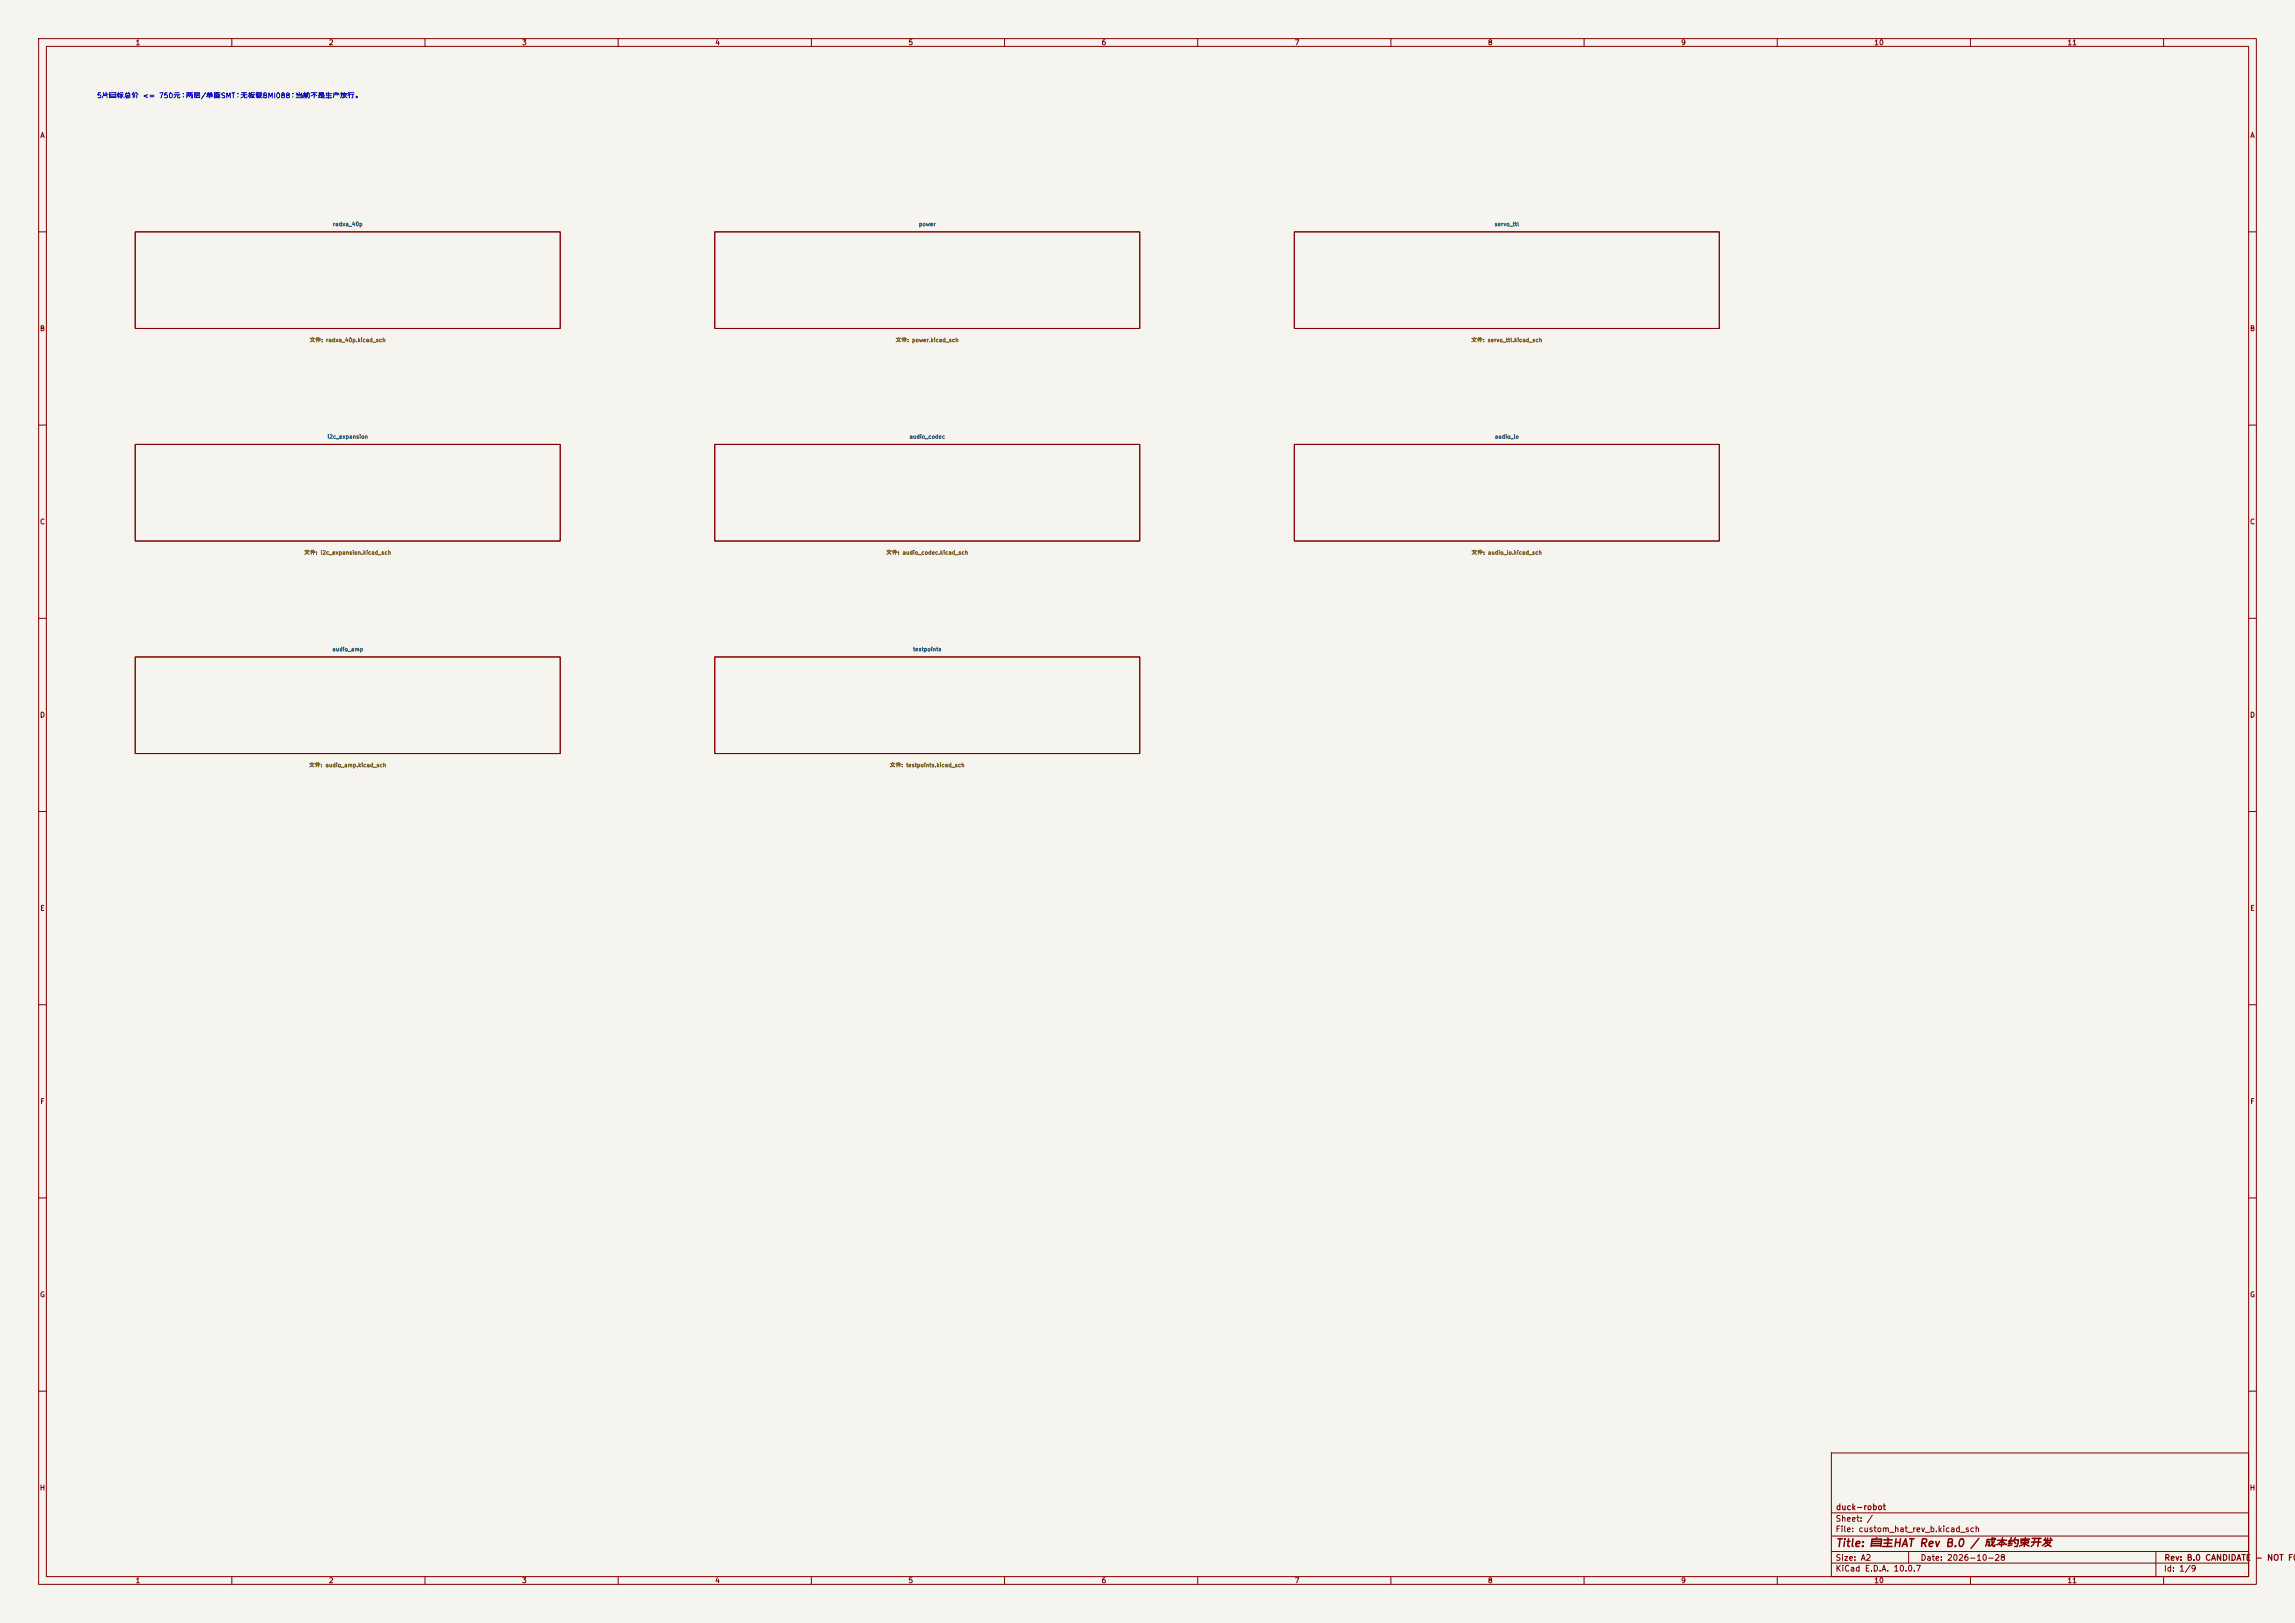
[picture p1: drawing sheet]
<svg xmlns="http://www.w3.org/2000/svg" width="594mm" height="420mm" viewBox="0 0 594 420" stroke-linecap="round" stroke-linejoin="round" font-family="sans-serif">
<defs><g id="words">
<text font-size="2" fill="#840000" x="475" y="400.8">Title: 自主HAT Rev B.0 / 成本约束开发</text>
<g font-size="1.5" fill="#840000">
<text x="475" y="394.1">Sheet: /</text>
<text x="475.1" y="391.1">duck-robot</text>
<text x="475" y="396.8">File: custom_hat_rev_b.kicad_sch</text>
<text x="475" y="407">KiCad E.D.A. 10.0.7</text>
<text x="475" y="404.2">Size: A2</text>
<text x="497" y="404.2">Date: 2026-10-28</text>
<text x="560" y="407">Id: 1/9</text>
<text x="560.1" y="404.2">Rev: B.0 CANDIDATE - NOT FOR</text>
</g>
<g font-size="1.3" fill="#840000">
<text x="35" y="12">1</text>
<text x="85" y="12">2</text>
<text x="135" y="12">3</text>
<text x="185" y="12">4</text>
<text x="235" y="12">5</text>
<text x="285" y="12">6</text>
<text x="335" y="12">7</text>
<text x="385" y="12">8</text>
<text x="435" y="12">9</text>
<text x="485" y="12">10</text>
<text x="535" y="12">11</text>
<text x="10.3" y="36">A</text>
<text x="582.3" y="36">A</text>
<text x="10.2" y="86">B</text>
<text x="582.2" y="86">B</text>
<text x="10.2" y="136">C</text>
<text x="582.2" y="136">C</text>
<text x="10.2" y="186">D</text>
<text x="582.2" y="186">D</text>
<text x="10.3" y="236">E</text>
<text x="582.3" y="236">E</text>
<text x="10.3" y="286">F</text>
<text x="582.3" y="286">F</text>
<text x="10.2" y="336">G</text>
<text x="582.2" y="336">G</text>
<text x="10.2" y="386">H</text>
<text x="582.2" y="386">H</text>
<text x="35" y="410">1</text>
<text x="85" y="410">2</text>
<text x="135" y="410">3</text>
<text x="185" y="410">4</text>
<text x="235" y="410">5</text>
<text x="285" y="410">6</text>
<text x="335" y="410">7</text>
<text x="385" y="410">8</text>
<text x="435" y="410">9</text>
<text x="485" y="410">10</text>
<text x="535" y="410">11</text>
</g>
<text font-size="1.3" fill="#0000c2" x="25" y="25.7">5片目标总价 &lt;= 750元；两层/单面SMT；无板载BMI088；当前不是生产放行。</text>
<g font-size="1" fill="#006464">
<text x="86" y="58.8">radxa_40p</text>
<text x="237.7" y="58.8">power</text>
<text x="386.7" y="58.8">servo_ttl</text>
<text x="84.6" y="113.8">i2c_expansion</text>
<text x="235.3" y="113.8">audio_codec</text>
<text x="386.8" y="113.8">audio_io</text>
<text x="85.9" y="168.8">audio_amp</text>
<text x="236.2" y="168.8">testpoints</text>
</g>
<g font-size="1" fill="#725600">
<text x="80.1" y="88.8">文件: radxa_40p.kicad_sch</text>
<text x="231.8" y="88.8">文件: power.kicad_sch</text>
<text x="380.7" y="88.8">文件: servo_ttl.kicad_sch</text>
<text x="78.7" y="143.8">文件: i2c_expansion.kicad_sch</text>
<text x="229.3" y="143.8">文件: audio_codec.kicad_sch</text>
<text x="380.8" y="143.8">文件: audio_io.kicad_sch</text>
<text x="79.9" y="198.8">文件: audio_amp.kicad_sch</text>
<text x="230.2" y="198.8">文件: testpoints.kicad_sch</text>
</g>
</g></defs>
<path d="M0 0h594v420h-594z" fill="#f5f4ef" stroke="#f5f4ef" stroke-width=".26"/>
<g fill="none" stroke="#840000" stroke-width=".26">
<path d="M10 10h574v400h-574zM12 12h570v396h-570zM60 10v2M110 10v2M160 10v2M210 10v2M260 10v2M310 10v2M360 10v2M410 10v2M460 10v2M510 10v2"/>
<path d="M560 10v2M35 60h110v25h-110zM185 60h110v25h-110zM335 60h110v25h-110zM10 60h2M582 60h2M10 110h2M35 115h110v25h-110zM185 115h110v25h-110zM335 115h110v25h-110zM582 110h2M10 160h2"/>
<path d="M35 170h110v25h-110zM185 170h110v25h-110zM582 160h2M10 210h2M582 210h2M10 260h2M582 260h2M10 310h2M582 310h2M10 360h2M474 376h108v32h-108zM582 360h2"/>
<path d="M474 397.5h108M474 391.5h108M60 408v2M110 408v2M160 408v2M210 408v2M260 408v2M310 408v2M360 408v2M410 408v2M460 408v2M474 404.5h108"/>
<path d="M474 401.5h108M494 401.5v3M510 408v2M558 401.5v6.5M560 408v2"/>
</g>
<use href="#words"/>
</svg>
